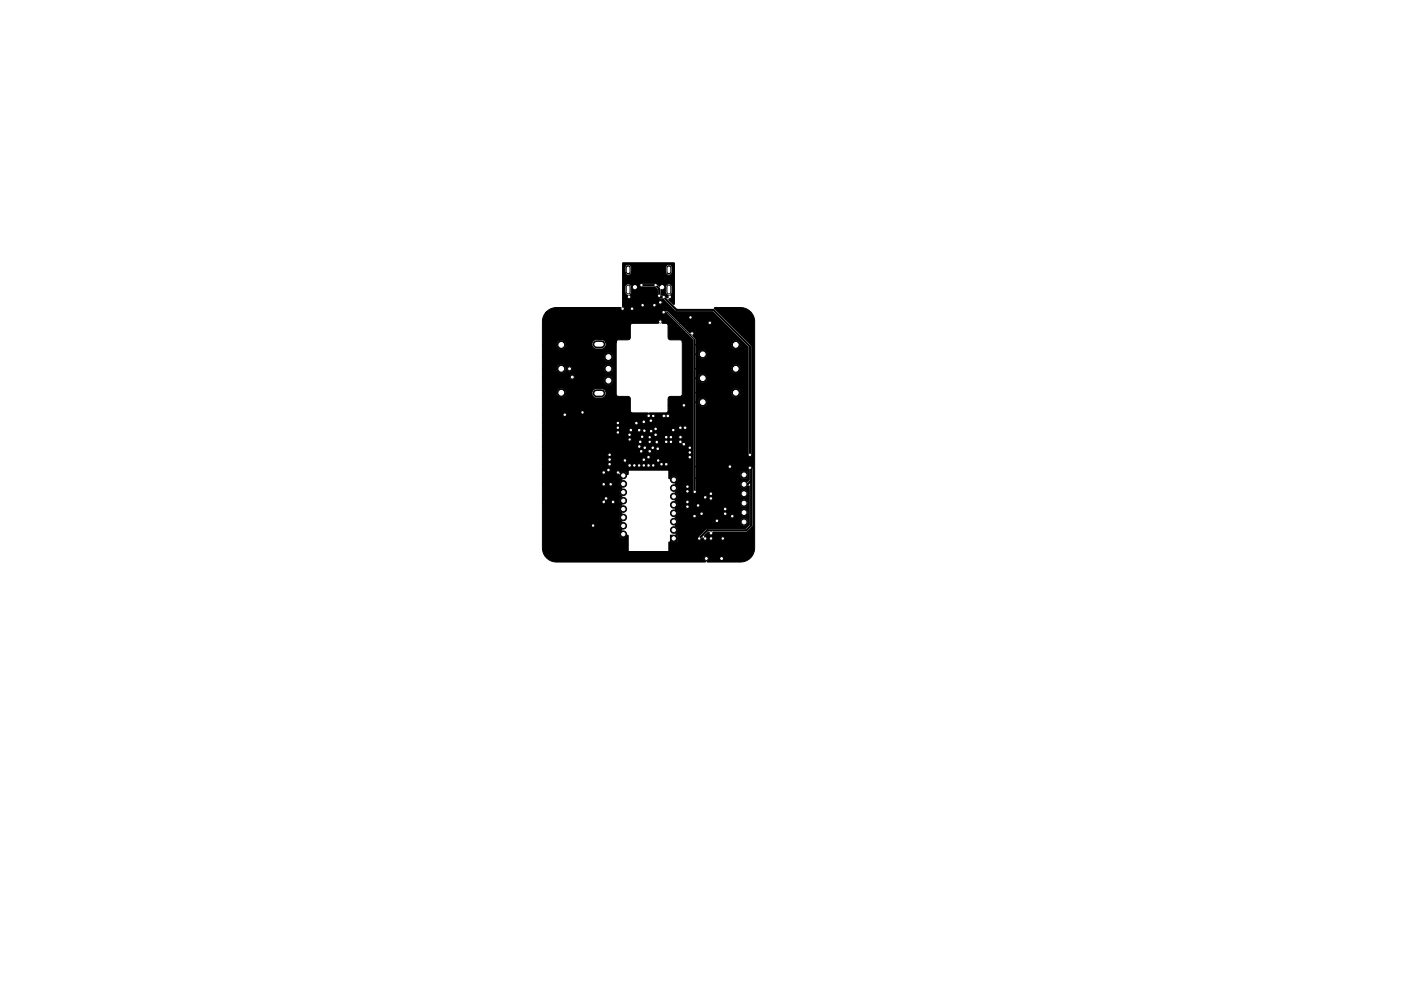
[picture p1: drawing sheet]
<svg xmlns="http://www.w3.org/2000/svg" width="297mm" height="210mm" viewBox="0 0 297 210" stroke-linecap="round" stroke-linejoin="round" font-family="sans-serif">
<g fill="#000" stroke="#000" stroke-width=".21">
<path d="M115.8 66.2l.9-.7 1-.2h13.9a.42 .42 0 0 0 .3 .6 .42 .42 0 0 0 .5-.4h1.2v.1a.4 .4 0 0 0 .7 .2 .4 .4 0 0 0-.1-.7 .4 .4 0 0 0-.6 .4h-1.2l-.4-.5v-.3h3.8l.2 .4 .2 .1 .3-.1 .2-.4h1.6l.1 .2a.41 .41 0 0 0 .6 .1 .41 .41 0 0 0-.1-.6 .41 .41 0 0 0-.6 .3h-1.6l-.2-.3-.3-.1-.2 .1-.2 .3h-3.8v-.5h7.6a.41 .41 0 0 0 .6 .3 .41 .41 0 0 0 .1-.6 .41 .41 0 0 0-.7 .1v.2h-7.6v-2.2h.5l.2 .4 .4 .3a.44 .44 0 0 0 .1 .6 .44 .44 0 0 0 .6-.1 .44 .44 0 0 0-.2-.7l.2-.4 .1-1.1h.2a.48 .48 0 0 0 .8 .4 .48 .48 0 0 0 0-.9 .48 .48 0 0 0-.8 .4l-.2 .1a.68 .68 0 0 0-.7-.8 .68 .68 0 0 0-.7 .7v1.1h-.5v-4.2h.5a.65 .65 0 0 0 .7 .6 .65 .65 0 0 0 .6-.6h7.4v.1a.66 .66 0 0 0 .7 .5 .66 .66 0 0 0 .6-.6v-1.2a.66 .66 0 0 0-.7-.5 .66 .66 0 0 0-.6 .6v1.1h-7.4v-1.2a.66 .66 0 0 0-.7-.5 .66 .66 0 0 0-.6 .6v1.1h-.5v-1.9l.1-.2 10.8 .1 .1 8.7-.2 .1-1-1v-.2a.43 .43 0 0 0 .5-.2 .43 .43 0 0 0-.1-.5l.3-.6v-1.2a.68 .68 0 0 0-.7-.7 .68 .68 0 0 0-.7 .7l.1 1.2 .5 .6-.2 .5-.7-.6h-.7l.1-1.2a.51 .51 0 0 0 .6-.4 .51 .51 0 0 0-.3-.6 .51 .51 0 0 0-.7 .4l-.7-.7h-2.9a.41 .41 0 0 0-.6 .4 .41 .41 0 0 0 .6 .4h2.7l.5 .5v1.6l.5 .4h.7l2.7 2.7h7.8l7.5 7.5v22.8a.41 .41 0 0 0 .4 .5 .41 .41 0 0 0 .4-.6v-22.9l-7.8-7.9v-.2l5.4-.1 .9 .2 .8 .4 .6 .5 .4 .7 .3 .7v48.6l-.2 .9-.4 .9-.7 .6-.9 .4-.8 .1h-7l-.1-.1a.59 .59 0 0 0 .3-.9 .59 .59 0 0 0-1 0 .59 .59 0 0 0 .4 .9l-.1 .1h-31.5l-1.1-.2-1-.6-.6-.9-.3-.9v-10.1h12.6a.4 .4 0 0 0 .4 .4 .4 .4 0 0 0 .4-.4h1.2a.4 .4 0 0 0 .5 .4 .4 .4 0 0 0 .1-.7 .4 .4 0 0 0-.6 .2v.1h-1.2l.1-.3a.41 .41 0 0 0 .4-.5 .41 .41 0 0 0-.6-.3 .41 .41 0 0 0-.2 .6l-.3 .2-.2 .3h-12.6v-3.8h12.6a.41 .41 0 0 0 .4 .5 .41 .41 0 0 0 .4-.5l.7 .1a.4 .4 0 0 0 .5 .3 .4 .4 0 0 0 .1-.7 .4 .4 0 0 0-.6 .3h-.7a.41 .41 0 0 0-.4-.4 .41 .41 0 0 0-.4 .4h-12.6v-2.5h12.6l.1 .3 .3 .2 .3-.2 .1-.3h2.2a.41 .41 0 0 0 .5 .4l.2 .1a1.06 1.06 0 0 0 .6 1.1 .98 .98 0 0 0-.5 1.2l.5 .6a.93 .93 0 0 0-.6 .9 .93 .93 0 0 0 .6 .8l-.1 .1a.91 .91 0 0 0-.5 .9 .91 .91 0 0 0 .6 .8l-.1 .1a.85 .85 0 0 0-.2 1.4l.3 .3-.4 .4a.88 .88 0 0 0 .4 1.3v.1a.93 .93 0 0 0-.6 .9 .93 .93 0 0 0 .6 .9l-.1 .1a.86 .86 0 0 0-.2 1.4 .86 .86 0 0 0 1.4-.4l.2 .1v3.3h8.6v-2l1.8 .1 .1-.9h4.1l.2 .4 .2 .1 .7-.6 .2 .1a.42 .42 0 0 0 .3 .4 .42 .42 0 0 0 .5-.4h.4l.1 .3 .4 .2 .2-.1 .2-.4h1.6a.41 .41 0 0 0 .6 .4 .41 .41 0 0 0 .1-.6 .41 .41 0 0 0-.6 .2h-1.7a.41 .41 0 0 0-.4-.4 .41 .41 0 0 0-.5 .4h-.4l-.1-.2-.4-.3 .7-.8h.3a.45 .45 0 0 0 .4 .6 .45 .45 0 0 0 .4-.6h7.2l1.2-1.2v-12.2l-.1-.3a.46 .46 0 0 0-.7-.3 .46 .46 0 0 0 .1 .8v2.2l-.4 .3-.6-.3a.85 .85 0 0 0-.9 .7 .85 .85 0 0 0 .5 1 .85 .85 0 0 0 1.1-.5l.3 .1v8.1l-.8 .8h-8.2l-2 1.9-.1 .2h-4.1v-.7l-.4-.1v-.2a.93 .93 0 0 0-.2-1.6l.1-.2a.84 .84 0 0 0 .5-.9h7.9l.2 .3 .2 .1 .3-.2h4.6a.83 .83 0 0 0 1.2 .8 .83 .83 0 0 0 .2-1.4 .83 .83 0 0 0-1.4 .5v.1h-4.6a.41 .41 0 0 0-.2-.6 .41 .41 0 0 0-.5 .4h-7.9l-.6-.7 .3-.3h3.4a.4 .4 0 0 0 .4 .4 .4 .4 0 0 0 .5-.4h7.1a.4 .4 0 0 0 .6 .4 .4 .4 0 0 0 .1-.7 .4 .4 0 0 0-.6 .2l-.1 .1h-7.1a.4 .4 0 0 0-.4-.4 .4 .4 0 0 0-.5 .4h-3.4l.3-.5h4.6a.41 .41 0 0 0 .4 .4 .41 .41 0 0 0 .5-.4h4.1a.4 .4 0 0 0 .6 .4 .4 .4 0 0 0 .2-.7h2.8v.2a.83 .83 0 0 0 1.4 .5 .83 .83 0 0 0-.2-1.4 .83 .83 0 0 0-1.2 .7h-2.8l-.3-.2a.44 .44 0 0 0 .3-.6 .44 .44 0 0 0-.7-.1v.3l.3 .4-.4 .5-4.2-.1a.4 .4 0 0 0-.4-.3 .4 .4 0 0 0-.4 .4h-4.6l-.1-.5-.5-.5 .5-.5h1.7a.4 .4 0 0 0 .6 .4 .4 .4 0 0 0 .2-.7l1.5 .1a.4 .4 0 0 0 .6 .3 .4 .4 0 0 0 .1-.7 .4 .4 0 0 0-.7 .3h-1.5l-.3-.2 .3-.3h10.8a.83 .83 0 0 0 1.2 .8 .83 .83 0 0 0 .2-1.4 .83 .83 0 0 0-1.4 .5v.1h-10.8a.4 .4 0 0 0-.1-.5 .4 .4 0 0 0-.6 .1 .4 .4 0 0 0 .2 .6l.1 .2-.4 .4h-1.7l.1-.6-.3-.4a.26 .26 0 0 1-.3-.3 .26 .26 0 0 1 .3-.2l.3-.5h5.4l.3 .4 .9-.1a.41 .41 0 0 0 .7 .3 .41 .41 0 0 0-.1-.7l-.1-.2 .3-.5h5.8a.83 .83 0 0 0 1.2 .8 .83 .83 0 0 0 .2-1.4 .83 .83 0 0 0-1.4 .5v.1h-5.8a.41 .41 0 0 0-.6-.3 .41 .41 0 0 0 .1 .7l.1 .2-.4 .4h-.4a.4 .4 0 0 0-.3-.6 .4 .4 0 0 0-.5 .4h-5.4l-.1-.5-.5-.5 .1-.2a.85 .85 0 0 0 .4-1.1l-.5-.5 .1-.2a.88 .88 0 0 0 .1-1.4 .88 .88 0 0 0-1.4 .5l-.1-.1v-1.7h-8.6v.8l-.2 .1a.97 .97 0 0 0-1.5-.5 .43 .43 0 0 0-.5-.3 .43 .43 0 0 0-.4 .3h-2.2l-.1-.2-.3-.2-.3 .2-.1 .2h-12.6v-.5h13.6a.41 .41 0 0 0 .6 .4 .41 .41 0 0 0 .1-.7 .41 .41 0 0 0-.7 .2v.1h-13.6v-1.2h13.8l.2 .3 .2 .1 .4-.2 3.5 .1a.4 .4 0 0 0 .4 .4 .4 .4 0 0 0 .4-.5l1.2 .1a.4 .4 0 0 0 .4 .4 .4 .4 0 0 0 .4-.5l1.2 .1a.4 .4 0 0 0 .5 .3 .4 .4 0 0 0 .2-.6h2.1v.1a.38 .38 0 0 0 .4 .3 .38 .38 0 0 0 .3-.3l.2-.1a.43 .43 0 0 0 .4 .5 .43 .43 0 0 0 .4-.6 .43 .43 0 0 0-.6-.2l-.2 .3-.2-.1a.38 .38 0 0 0-.4-.3 .38 .38 0 0 0-.3 .4h-2.1l-.3-.2-.2 .1-.2 .3h-1.2a.4 .4 0 0 0-.4-.4 .4 .4 0 0 0-.4 .4h-1.2a.4 .4 0 0 0-.4-.4 .4 .4 0 0 0-.4 .4h-3.5v-.3l-.3-.4 .3-.3h2.5v.1a.4 .4 0 0 0 .5 .3 .4 .4 0 0 0 .3-.6h3.2a.4 .4 0 0 0 .6 .4 .4 .4 0 0 0 .1-.7 .4 .4 0 0 0-.7 .2v.1h-3.2l-.4-.2-.2 .1-.2 .3h-2.5v-.3l-.3-.4h7.8a.4 .4 0 0 0 .4 .4 .4 .4 0 0 0 .4-.4h7.9a.4 .4 0 0 0 .6 .4 .4 .4 0 0 0 .1-.7 .4 .4 0 0 0-.6 .2l-8 .1a.41 .41 0 0 0-.4-.4 .41 .41 0 0 0-.4 .4l-7.8-.1a.43 .43 0 0 0 .4-.6 .43 .43 0 0 0-.7-.1 .43 .43 0 0 0 .2 .7l-.2 .3a.41 .41 0 0 0 .1 .7l.1 .2-.4 .4h-13.8v-2.8h20.5l.2 .4 .2 .1 .4-.2v-.3h1l.1 .2a.44 .44 0 0 0 .6 .2 .44 .44 0 0 0 .1-.7l.9-.2a.4 .4 0 0 0 .6 .4 .4 .4 0 0 0 .1-.7 .4 .4 0 0 0-.6 .2l-.1 .1-.2-.1a.43 .43 0 0 0-.6-.5 .43 .43 0 0 0-.2 .7l-.5 .1-.2 .3h-1l-.1-.3-.3-.1-.2 .1-.2 .3h-20.5v-1h20.1l.3 .4 .9-.1a.4 .4 0 0 0 .6 .4 .4 .4 0 0 0 0-.7 .4 .4 0 0 0-.6 .3h-.4v-.4l-.2-.4 .3-.1 .2-.4h1.2v.2a.37 .37 0 0 0 .4 .2 .37 .37 0 0 0 .3-.3h.7a.4 .4 0 0 0 .5 .4 .4 .4 0 0 0 .3-.5h1.3v.2a.38 .38 0 0 0 .4 .2 .38 .38 0 0 0 .3-.4h2.2l.2 .4 .6 .1a.41 .41 0 0 0 .5 .4 .41 .41 0 0 0 .3-.5 .41 .41 0 0 0-.6-.2l-.5-.7a.42 .42 0 0 0 .3-.7 .42 .42 0 0 0-.7 0 .42 .42 0 0 0 .3 .7l-.4 .5h-2.2l-.3-.3-.4 .3h-1.3a.4 .4 0 0 0-.4-.3 .4 .4 0 0 0-.4 .4h-.7v-.3l-.3-.2-.4 .4h-1.2a.43 .43 0 0 0-.8-.2 .43 .43 0 0 0 .2 .7l-.4 .3-.1 .2h-20.1v-2.5h18.1l.4 .6a.38 .38 0 0 0-.4 .4 .38 .38 0 0 0 .5 .3 .38 .38 0 0 0 .1-.6h-.2v-.2h2.2a.4 .4 0 0 0 .4 .4 .4 .4 0 0 0 .4-.3h.9l.3 .4 .4-.5h2.8v.2a.38 .38 0 0 0 .6 .1 .38 .38 0 0 0-.1-.6 .38 .38 0 0 0-.5 .3h-2.8a.38 .38 0 0 0-.4-.3 .38 .38 0 0 0-.3 .4l-.9-.1a.4 .4 0 0 0-.4-.4 .4 .4 0 0 0-.4 .4h-2.2l.4-.5h4.7a.38 .38 0 0 0 .6 .4 .38 .38 0 0 0 .1-.6 .38 .38 0 0 0-.7 .1v.1h-4.7l-.2-.3-.2-.1-.4 .2v.2h-18.1v-1h18.4v.2a.38 .38 0 0 0 .4 .2 .38 .38 0 0 0 .3-.3h1l.2 .3h.2l.4-.2h.3a.4 .4 0 0 0 .4 .4 .4 .4 0 0 0 .4-.3h.6a.41 .41 0 0 0 .6 .3 .41 .41 0 0 0 .1-.6 .41 .41 0 0 0-.7 .2l-.6 .1-.2-.5h1.8v.1a.38 .38 0 0 0 .6 .2 .38 .38 0 0 0 .1-.6h4.5l.1 .3 .3 .2 .6-.4a.42 .42 0 0 0 .5 .4 .42 .42 0 0 0 .3-.6 .42 .42 0 0 0-.7-.1l-.1 .2a.47 .47 0 0 0-.5-.4 .47 .47 0 0 0-.5 .4h-4.5l-.3-.1-.2 .1-.2 .3h-2h-.2l-.2 .4h-.3a.38 .38 0 0 0-.3-.5 .38 .38 0 0 0-.5 .4l-1-.1a.38 .38 0 0 0-.3-.3 .38 .38 0 0 0-.4 .3h-18.4v-1.4h19.5a.4 .4 0 0 0 .6 .3 .4 .4 0 0 0 .1-.6h.9a.4 .4 0 0 0 .5 .4 .4 .4 0 0 0 .2-.7h.8v.2a.4 .4 0 0 0 .7 .1 .4 .4 0 0 0-.1-.6 .4 .4 0 0 0-.6 .3l-1.2-.1-.3 .4-1.3-.1-.3 .4h-19.5v-1.8h4.3a.4 .4 0 0 0 .6 .4 .4 .4 0 0 0 .1-.7 .4 .4 0 0 0-.6 .2l-4.4 .1v-4.7h3a1 1 0 0 0 .9 1 1 1 0 0 0 1.1-.8h5.5l.1 .4 .4 .4 1.6 .1a1 1 0 0 0 .9-1 1 1 0 0 0-.9-1l-1.5 .1-.5 .4-.1 .6h-5.5a1 1 0 0 0-.9-1.2 1 1 0 0 0-1.1 1h-3v-2.6h13v.2a1 1 0 0 0 1.6 .7 1 1 0 0 0-.1-1.7 1 1 0 0 0-1.5 .8h-13v-.7h5.8v.2a.56 .56 0 0 0 .9 .2 .56 .56 0 0 0-.1-.9 .56 .56 0 0 0-.8 .5h-5.8v-1.8h3v.2a1.05 1.05 0 0 0 1.1 .8 1.05 1.05 0 0 0 1-.9l.1 .1a.56 .56 0 0 0 .6 .4 .56 .56 0 0 0 .5-.6h6.7v.2a1.01 1.01 0 0 0 1.6 .7 1.01 1.01 0 0 0-.1-1.7 1.01 1.01 0 0 0-1.5 .8h-6.7v-.1a.62 .62 0 0 0-.6-.4 .62 .62 0 0 0-.6 .5 1.14 1.14 0 0 0-1.5-.9l-.4 .4-.2 .5h-3v-2.5h13v.2a1 1 0 0 0 1.6 .7 1 1 0 0 0-.1-1.7 1 1 0 0 0-1.5 .8h-13v-2.5h3v.1a1 1 0 0 0 1.1 .9 1 1 0 0 0 .9-1.1h5.5l.2 .6 .3 .2 1.6 .1a1 1 0 0 0 .8-1.4h2.2l.1 11.2 .3 .3h2.2l.3 .2 .1 .3 .1 2.6 .2 .4h3.4l.2 .1a.43 .43 0 0 0-.3 .8 .43 .43 0 0 0 .7-.3l2.4 .1a.47 .47 0 0 0 .4 .3 .47 .47 0 0 0 .5-.2 .44 .44 0 0 0 .7 .1 .44 .44 0 0 0-.1-.7 .44 .44 0 0 0-.6 .3 .43 .43 0 0 0-.5-.3 .43 .43 0 0 0-.4 .4h-2.4l-.3-.5 .1-.1h3.6l.3-.4v-1.2h3a.4 .4 0 0 0 .6 .4 .4 .4 0 0 0 .1-.7 .4 .4 0 0 0-.7 .2v.1h-3v-1.4l.4-.5h2.3l.3-.4v-11.2l-.3-.4h-2.2l-.3-.1-.2-.4v-2.7l-.3-.3-.9-.1a.45 .45 0 0 0-.4-.7 .45 .45 0 0 0-.4 .8h-5.7l-.3 .5v2.6l-.3 .4h-2.3l-.2 .2-.2 .3h-2.2l-.6-.5-1.4-.1-.6 .4-.3 .7h-5.5a1 1 0 0 0-1-.9 1 1 0 0 0-1 1h-3v-5.3l.3-.9 .5-.8h24.5a.44 .44 0 0 0 .3 .4 .44 .44 0 0 0 .4-.1l.4 .1 5.6 5.5v32a.43 .43 0 0 0 .1 .6 .43 .43 0 0 0 .6-.2 .43 .43 0 0 0-.2-.5v-2.6l11.1 .1v-1.4l-.2-.2-1.4 .1-.1 1.4h-9.4v-2.4h6.8a.4 .4 0 0 0 .6 .4 .4 .4 0 0 0 .1-.7 .4 .4 0 0 0-.6 .2l-6.9 .1v-13.7h.5a1.01 1.01 0 0 0 1.4 .9 1.01 1.01 0 0 0 .2-1.7 1.01 1.01 0 0 0-1.6 .6v.2h-.5v-2h7.5a1.01 1.01 0 0 0 1.4 .9 1.01 1.01 0 0 0 .2-1.7 1.01 1.01 0 0 0-1.6 .6v.2h-7.5v-3.1h.5a1.01 1.01 0 0 0 1.4 1 1.01 1.01 0 0 0 .2-1.7 1.01 1.01 0 0 0-1.6 .5v.2h-.5v-2h7.5a1 1 0 0 0 1.4 1 1 1 0 0 0 .2-1.7 1 1 0 0 0-1.6 .5v.2h-7.5v-3h.5a1.01 1.01 0 0 0 1.4 .9 1.01 1.01 0 0 0 .2-1.7 1.01 1.01 0 0 0-1.6 .6v.2h-.5v-2h7.5a1.01 1.01 0 0 0 1.4 .9 1.01 1.01 0 0 0 .2-1.7 1.01 1.01 0 0 0-1.6 .6v.2h-7.5v-1.3l-.6-.8a.42 .42 0 0 0 .1-.7 .42 .42 0 0 0-.7 .2l-2.2-2.1h6a.4 .4 0 0 0 .6 .4 .4 .4 0 0 0 .1-.7 .4 .4 0 0 0-.7 .2v.1h-6l-2.4-2.5-1-.2-.3 .2-.1 .2zM142.2 113.5h1.3v1.4h-1.3zM157.1 100.1h1.3v1.3h-1.3z"/>
<circle cx="119" cy="78.2" r=".85"/>
<circle cx="119" cy="73.2" r=".85"/>
<circle cx="120.8" cy="78.2" r=".4"/>
<circle cx="129" cy="75.7" r=".85"/>
<circle cx="129" cy="78.2" r=".85"/>
<circle cx="132" cy="65.5" r=".25"/>
<circle cx="133.4" cy="63" r=".25"/>
<circle cx="134" cy="65.5" r=".25"/>
<circle cx="136" cy="60.5" r=".25"/>
<circle cx="136.2" cy="64.7" r=".25"/>
<circle cx="138.8" cy="64.7" r=".25"/>
<circle cx="139" cy="60.5" r=".25"/>
<circle cx="139.8" cy="62.8" r=".25"/>
<circle cx="140" cy="64.2" r=".25"/>
<circle cx="140" cy="68.2" r=".25"/>
<circle cx="140.7" cy="66.2" r=".25"/>
<circle cx="140.7" cy="63" r=".25"/>
<circle cx="142" cy="63" r=".25"/>
<circle cx="146.4" cy="67.3" r=".25"/>
<circle cx="146.8" cy="70.7" r=".23"/>
<circle cx="149" cy="75.2" r=".85"/>
<circle cx="150.5" cy="68.5" r=".25"/>
<circle cx="156" cy="78.2" r=".85"/>
<circle cx="156" cy="73.2" r=".85"/>
<circle cx="119" cy="83.3" r=".85"/>
<circle cx="119.7" cy="88" r=".25"/>
<circle cx="121.3" cy="80" r=".4"/>
<circle cx="123.5" cy="87.5" r=".25"/>
<circle cx="129" cy="99.7" r=".25"/>
<circle cx="129" cy="80.7" r=".85"/>
<circle cx="129.2" cy="96.5" r=".25"/>
<circle cx="129.2" cy="97.5" r=".25"/>
<circle cx="129.2" cy="98.5" r=".25"/>
<circle cx="131" cy="89.7" r=".25"/>
<circle cx="131" cy="90.7" r=".25"/>
<circle cx="131" cy="91.7" r=".25"/>
<circle cx="132.5" cy="97.7" r=".25"/>
<circle cx="133.5" cy="92.2" r=".25"/>
<circle cx="133.5" cy="98.7" r=".25"/>
<circle cx="133.5" cy="93.2" r=".22"/>
<circle cx="133.8" cy="91.2" r=".23"/>
<circle cx="134.5" cy="98.7" r=".25"/>
<circle cx="134.9" cy="89.8" r=".25"/>
<circle cx="135.5" cy="98.7" r=".25"/>
<circle cx="135.5" cy="91.3" r=".22"/>
<circle cx="135.5" cy="94.7" r=".25"/>
<circle cx="135.8" cy="93.7" r=".25"/>
<circle cx="135.9" cy="95.7" r=".25"/>
<circle cx="136.1" cy="92.7" r=".25"/>
<circle cx="136.5" cy="89.5" r=".25"/>
<circle cx="136.5" cy="98.7" r=".25"/>
<circle cx="136.5" cy="97.5" r=".25"/>
<circle cx="136.6" cy="91.4" r=".25"/>
<circle cx="136.7" cy="95" r=".25"/>
<circle cx="137.5" cy="98.7" r=".25"/>
<circle cx="137.5" cy="97" r=".25"/>
<circle cx="137.5" cy="88.2" r=".25"/>
<circle cx="137.8" cy="92.8" r=".23"/>
<circle cx="137.8" cy="93.7" r=".23"/>
<circle cx="137.8" cy="95.7" r=".25"/>
<circle cx="138" cy="89.2" r=".25"/>
<circle cx="138" cy="91.5" r=".25"/>
<circle cx="138.4" cy="95" r=".25"/>
<circle cx="138.5" cy="98.7" r=".25"/>
<circle cx="138.5" cy="88.2" r=".25"/>
<circle cx="139" cy="91" r=".22"/>
<circle cx="139" cy="92.2" r=".23"/>
<circle cx="139.2" cy="93.8" r=".25"/>
<circle cx="139.5" cy="95.2" r=".25"/>
<circle cx="139.5" cy="97.7" r=".25"/>
<circle cx="140.3" cy="98.5" r=".22"/>
<circle cx="140.8" cy="88.2" r=".25"/>
<circle cx="141.2" cy="98.5" r=".25"/>
<circle cx="141.3" cy="92.7" r=".22"/>
<circle cx="141.3" cy="93.7" r=".22"/>
<circle cx="141.6" cy="88.2" r=".25"/>
<circle cx="142.2" cy="93.7" r=".25"/>
<circle cx="142.2" cy="92.7" r=".25"/>
<circle cx="142.8" cy="91.2" r=".25"/>
<circle cx="144.2" cy="93.7" r=".25"/>
<circle cx="144.2" cy="90.7" r=".25"/>
<circle cx="144.3" cy="92.7" r=".25"/>
<circle cx="145" cy="86" r=".25"/>
<circle cx="145" cy="94.2" r=".25"/>
<circle cx="145.2" cy="90.7" r=".25"/>
<circle cx="146.2" cy="95" r=".25"/>
<circle cx="146.2" cy="97" r=".25"/>
<circle cx="146.2" cy="96" r=".25"/>
<circle cx="149" cy="85.3" r=".85"/>
<circle cx="149" cy="80.2" r=".85"/>
<circle cx="154.8" cy="99" r=".25"/>
<circle cx="156" cy="83.3" r=".85"/>
<circle cx="159" cy="96.5" r=".25"/>
<circle cx="159" cy="99.2" r=".25"/>
<circle cx="125.7" cy="111.5" r=".25"/>
<circle cx="128" cy="106.5" r=".25"/>
<circle cx="128" cy="100.2" r=".25"/>
<circle cx="128" cy="102.7" r=".25"/>
<circle cx="128.5" cy="105.7" r=".25"/>
<circle cx="129.5" cy="102.7" r=".25"/>
<circle cx="130" cy="106.5" r=".25"/>
<circle cx="131" cy="100.2" r=".25"/>
<circle cx="132.1" cy="106.2" r=".7"/>
<circle cx="132.1" cy="104.4" r=".7"/>
<circle cx="132.1" cy="102.7" r=".7"/>
<circle cx="132.1" cy="100.9" r=".7"/>
<circle cx="132.1" cy="108" r=".7"/>
<circle cx="132.2" cy="111.6" r=".7"/>
<circle cx="132.2" cy="113.3" r=".7"/>
<circle cx="132.2" cy="109.8" r=".7"/>
<circle cx="142.8" cy="105.3" r=".7"/>
<circle cx="142.8" cy="103.6" r=".7"/>
<circle cx="142.8" cy="101.8" r=".7"/>
<circle cx="142.8" cy="107.1" r=".7"/>
<circle cx="142.8" cy="108.9" r=".7"/>
<circle cx="142.9" cy="110.7" r=".7"/>
<circle cx="142.9" cy="112.5" r=".7"/>
<circle cx="145.7" cy="104.2" r=".25"/>
<circle cx="145.7" cy="106.5" r=".25"/>
<circle cx="145.7" cy="107.5" r=".25"/>
<circle cx="145.7" cy="103.2" r=".25"/>
<circle cx="147.2" cy="109.5" r=".25"/>
<circle cx="147.3" cy="104.3" r=".25"/>
<circle cx="148" cy="107.2" r=".25"/>
<circle cx="148.2" cy="114.2" r=".25"/>
<circle cx="148.8" cy="109" r=".25"/>
<circle cx="149.5" cy="114.2" r=".25"/>
<circle cx="149.5" cy="105.5" r=".25"/>
<circle cx="149.7" cy="118.5" r=".4"/>
<circle cx="150.7" cy="105.7" r=".25"/>
<circle cx="150.7" cy="104.7" r=".25"/>
<circle cx="150.7" cy="114.2" r=".25"/>
<circle cx="150.7" cy="113.1" r=".25"/>
<circle cx="152" cy="110.5" r=".25"/>
<circle cx="153" cy="118.5" r=".4"/>
<circle cx="153.2" cy="114.2" r=".25"/>
<circle cx="153.8" cy="109" r=".25"/>
<circle cx="153.8" cy="108" r=".25"/>
<circle cx="155.2" cy="109.5" r=".25"/>
<circle cx="157.8" cy="104.7" r=".67"/>
<circle cx="157.8" cy="108.7" r=".67"/>
<circle cx="157.8" cy="102.7" r=".67"/>
<circle cx="157.8" cy="110.7" r=".67"/>
<circle cx="157.8" cy="106.7" r=".67"/>
</g>
<path d="M126.5 73h1M126.5 83.4h1" fill="none" stroke="#000" stroke-width="1.7"/>
<path d="M133.2 60.9v1.1M141.8 60.9v1.1" fill="none" stroke="#000" stroke-width="1.1"/>
<path d="M133.2 56.7v1M141.8 56.7v1" fill="none" stroke="#000" stroke-width="1"/>
<path d="M140.7 66.2h.8l5.7 5.8 .1 32.3M146.8 70.7l-.4 .4" fill="none" stroke="#000" stroke-width=".25"/>
<path d="M136 60.5h3l.8 .8v1.5l.2 .2h.7l2.7 2.7h7.8l7.8 7.8v23M159 99.2l.3 .3v12l-1.1 1h-8.2l-1.8 1.7M159.3 102l-.8 .7h-.7" fill="none" stroke="#000" stroke-width=".45"/>
<g fill="#fff" stroke="#fff" stroke-width=".21">
<circle cx="146.7" cy="70.7" r=".15"/>
<circle cx="140.7" cy="66.2" r=".15"/>
<circle cx="147.3" cy="104.3" r=".15"/>
<circle cx="138.5" cy="88.2" r=".15"/>
<circle cx="146.2" cy="95" r=".15"/>
<circle cx="131" cy="89.7" r=".15"/>
<circle cx="145.7" cy="104.2" r=".15"/>
<circle cx="138.5" cy="98.7" r=".15"/>
<circle cx="145.7" cy="103.2" r=".15"/>
<circle cx="142.2" cy="92.7" r=".15"/>
<circle cx="123.5" cy="87.5" r=".15"/>
<circle cx="146.4" cy="67.3" r=".15"/>
<circle cx="134.5" cy="98.7" r=".15"/>
<circle cx="146.2" cy="96" r=".15"/>
<circle cx="142.7" cy="91.2" r=".15"/>
<circle cx="131" cy="91.7" r=".15"/>
<circle cx="136.5" cy="98.7" r=".15"/>
<circle cx="125.7" cy="111.5" r=".15"/>
<circle cx="139.5" cy="97.7" r=".15"/>
<circle cx="142.2" cy="93.7" r=".15"/>
<circle cx="153" cy="118.5" r=".2"/>
<circle cx="131" cy="90.7" r=".15"/>
<circle cx="147.2" cy="109.5" r=".15"/>
<circle cx="136.3" cy="64.7" r=".15"/>
<circle cx="138" cy="91.5" r=".15"/>
<circle cx="138" cy="89.2" r=".15"/>
<circle cx="138.7" cy="64.7" r=".15"/>
<circle cx="136" cy="60.5" r=".15"/>
<circle cx="159" cy="96.5" r=".15"/>
<circle cx="140.7" cy="63" r=".15"/>
<circle cx="139" cy="60.5" r=".15"/>
<circle cx="139.8" cy="62.8" r=".15"/>
<circle cx="136.1" cy="92.7" r=".15"/>
<circle cx="119.7" cy="88" r=".15"/>
<circle cx="140.3" cy="98.5" r=".15"/>
<circle cx="136.6" cy="91.4" r=".15"/>
<circle cx="150.7" cy="104.7" r=".15"/>
<circle cx="128" cy="102.7" r=".15"/>
<circle cx="129.5" cy="102.7" r=".15"/>
<circle cx="135.7" cy="93.7" r=".15"/>
<circle cx="131" cy="100.2" r=".15"/>
<circle cx="128" cy="100.2" r=".15"/>
<circle cx="137.7" cy="95.7" r=".15"/>
<circle cx="130" cy="106.5" r=".15"/>
<circle cx="128" cy="106.5" r=".15"/>
<circle cx="135.5" cy="91.3" r=".15"/>
<circle cx="132.5" cy="97.7" r=".15"/>
<circle cx="129" cy="99.7" r=".15"/>
<circle cx="136.5" cy="97.5" r=".15"/>
<circle cx="136.5" cy="89.5" r=".15"/>
<circle cx="136.7" cy="95" r=".15"/>
<circle cx="144.3" cy="92.7" r=".15"/>
<circle cx="142" cy="63" r=".15"/>
<circle cx="145.7" cy="107.5" r=".15"/>
<circle cx="144.2" cy="90.7" r=".15"/>
<circle cx="128.5" cy="105.7" r=".15"/>
<circle cx="146.2" cy="97" r=".15"/>
<circle cx="134" cy="65.5" r=".15"/>
<circle cx="139.5" cy="95.2" r=".15"/>
<circle cx="134.9" cy="89.8" r=".15"/>
<circle cx="150.7" cy="114.2" r=".15"/>
<circle cx="140" cy="68.2" r=".15"/>
<circle cx="141.6" cy="88.2" r=".15"/>
<circle cx="149.8" cy="118.5" r=".2"/>
<circle cx="145" cy="86" r=".15"/>
<circle cx="133.5" cy="92.2" r=".15"/>
<circle cx="137.5" cy="98.7" r=".15"/>
<circle cx="148" cy="107.2" r=".15"/>
<circle cx="140.7" cy="88.2" r=".15"/>
<circle cx="153.3" cy="114.2" r=".15"/>
<circle cx="150.5" cy="68.5" r=".15"/>
<circle cx="135.5" cy="98.7" r=".15"/>
<circle cx="149.5" cy="114.2" r=".15"/>
<circle cx="148.7" cy="109" r=".15"/>
<circle cx="140" cy="64.2" r=".15"/>
<circle cx="145.7" cy="106.5" r=".15"/>
<circle cx="145.2" cy="90.7" r=".15"/>
<circle cx="132" cy="65.5" r=".15"/>
<circle cx="149.5" cy="105.5" r=".15"/>
<circle cx="137.5" cy="88.2" r=".15"/>
<circle cx="144.2" cy="93.7" r=".15"/>
<circle cx="133.4" cy="63" r=".15"/>
<circle cx="141.2" cy="92.7" r=".15"/>
<circle cx="133.5" cy="98.7" r=".15"/>
<circle cx="129.3" cy="96.5" r=".15"/>
<circle cx="154.7" cy="99" r=".15"/>
<circle cx="135.5" cy="94.7" r=".15"/>
<circle cx="129.3" cy="97.5" r=".15"/>
<circle cx="135.9" cy="95.7" r=".15"/>
<circle cx="129.3" cy="98.5" r=".15"/>
<circle cx="137.8" cy="92.8" r=".12"/>
<circle cx="137.8" cy="93.7" r=".12"/>
<circle cx="139" cy="91" r=".15"/>
<circle cx="139" cy="92.2" r=".15"/>
<circle cx="133.5" cy="93.2" r=".13"/>
<circle cx="120.7" cy="78.2" r=".2"/>
<circle cx="121.3" cy="80" r=".2"/>
<circle cx="133.7" cy="91.2" r=".15"/>
<circle cx="150.7" cy="113.1" r=".15"/>
<circle cx="139.2" cy="93.8" r=".15"/>
<circle cx="155.2" cy="109.5" r=".15"/>
<circle cx="141.2" cy="93.7" r=".15"/>
<circle cx="153.7" cy="109" r=".15"/>
<circle cx="153.7" cy="108" r=".15"/>
<circle cx="145" cy="94.2" r=".15"/>
<circle cx="138.4" cy="95" r=".15"/>
<circle cx="141.3" cy="98.5" r=".15"/>
<circle cx="150.7" cy="105.7" r=".15"/>
<circle cx="152" cy="110.5" r=".15"/>
<circle cx="137.5" cy="97" r=".15"/>
<circle cx="159" cy="99.2" r=".15"/>
<circle cx="148.3" cy="114.2" r=".15"/>
<circle cx="129" cy="80.7" r=".5"/>
<circle cx="129" cy="78.2" r=".5"/>
<circle cx="129" cy="75.7" r=".5"/>
<circle cx="134.6" cy="60.9" r=".33"/>
<circle cx="140.4" cy="60.9" r=".33"/>
<circle cx="149" cy="75.2" r=".5"/>
<circle cx="149" cy="80.2" r=".5"/>
<circle cx="149" cy="85.3" r=".5"/>
<circle cx="157.7" cy="100.7" r=".4"/>
<circle cx="157.7" cy="102.7" r=".4"/>
<circle cx="157.7" cy="104.7" r=".4"/>
<circle cx="157.7" cy="106.7" r=".4"/>
<circle cx="157.7" cy="108.7" r=".4"/>
<circle cx="157.7" cy="110.7" r=".4"/>
<circle cx="142.9" cy="114.2" r=".35"/>
<circle cx="142.9" cy="112.5" r=".35"/>
<circle cx="142.9" cy="110.7" r=".35"/>
<circle cx="142.9" cy="108.9" r=".35"/>
<circle cx="142.9" cy="107.1" r=".35"/>
<circle cx="142.9" cy="105.3" r=".35"/>
<circle cx="142.9" cy="103.6" r=".35"/>
<circle cx="142.9" cy="101.8" r=".35"/>
<circle cx="132.2" cy="100.9" r=".35"/>
<circle cx="132.2" cy="102.7" r=".35"/>
<circle cx="132.2" cy="104.4" r=".35"/>
<circle cx="132.2" cy="106.2" r=".35"/>
<circle cx="132.2" cy="108" r=".35"/>
<circle cx="132.2" cy="109.8" r=".35"/>
<circle cx="132.2" cy="111.6" r=".35"/>
<circle cx="132.2" cy="113.3" r=".35"/>
<circle cx="156" cy="73.2" r=".5"/>
<circle cx="156" cy="78.2" r=".5"/>
<circle cx="156" cy="83.3" r=".5"/>
<circle cx="119" cy="73.2" r=".5"/>
<circle cx="119" cy="78.2" r=".5"/>
<circle cx="119" cy="83.3" r=".5"/>
</g>
<path d="M126.5 73h1M126.5 83.4h1" fill="none" stroke="#fff" stroke-width="1"/>
<path d="M133.2 56.8v.8M141.8 56.8v.8M133.2 60.9v1.1M141.8 60.9v1.1" fill="none" stroke="#fff" stroke-width=".6"/>
</svg>
